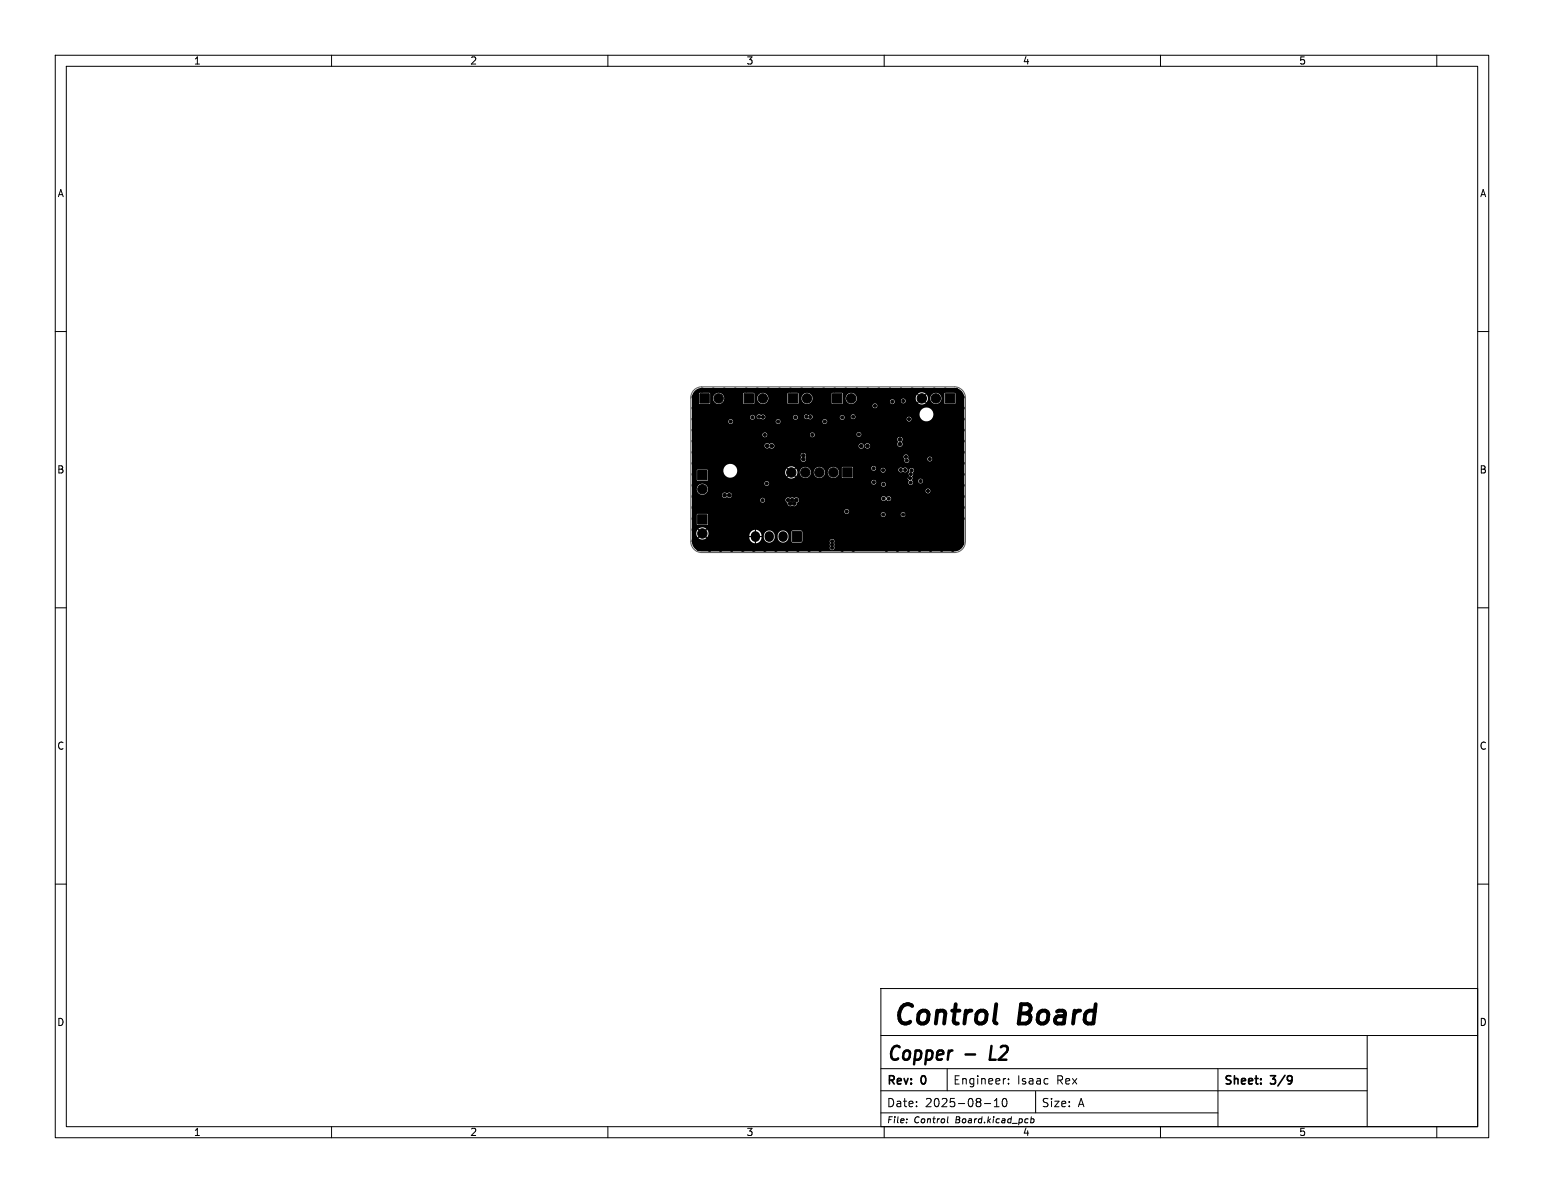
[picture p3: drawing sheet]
<svg xmlns="http://www.w3.org/2000/svg" width="279mm" height="216mm" viewBox="0 0 279 216" stroke-linecap="round" stroke-linejoin="round" font-family="sans-serif">
<defs><g id="words">
<g font-size="4.9">
<text x="161.4" y="186.4">Control</text>
<text x="184.5" y="186.4">Board</text>
</g>
<g font-size="3.5">
<text x="160.4" y="192.6">Copper</text>
<text x="180.1" y="192.6">L2</text>
</g>
<g font-size="2.1">
<text x="160.4" y="196.7">Rev:</text>
<text x="166.8" y="196.7">0</text>
<text x="172.4" y="196.5">Engineer:</text>
<text x="184" y="196.5">Isaac</text>
<text x="191.3" y="196.5">Rex</text>
<text x="221.4" y="196.7">Sheet:</text>
<text x="230.1" y="196.7">3/9</text>
<text x="160.4" y="200.6">Date:</text>
<text x="167.4" y="200.6">2025-08-10</text>
<text x="188.4" y="200.6">Size:</text>
<text x="195" y="200.6">A</text>
</g>
<g font-size="1.8">
<text x="35" y="11.9">1</text>
<text x="85" y="11.9">2</text>
<text x="135" y="11.9">3</text>
<text x="185" y="11.9">4</text>
<text x="235" y="11.9">5</text>
<text x="10.3" y="35.9">A</text>
<text x="267.7" y="35.9">A</text>
<text x="10.3" y="85.9">B</text>
<text x="267.7" y="85.9">B</text>
<text x="10.3" y="135.9">C</text>
<text x="267.7" y="135.9">C</text>
<text x="10.3" y="185.9">D</text>
<text x="267.7" y="185.9">D</text>
<text x="35" y="205.8">1</text>
<text x="85" y="205.8">2</text>
<text x="135" y="205.8">3</text>
<text x="185" y="205.8">4</text>
<text x="235" y="205.8">5</text>
</g>
<g font-size="1.5">
<text x="160.4" y="203.5">File:</text>
<text x="165.4" y="203.5">Control</text>
<text x="173" y="203.5">Board.kicad_pcb</text>
</g>
</g></defs>
<g fill="none" stroke="#000" stroke-width=".18">
<path d="M10 10h259.4v195.9h-259.4zM12 12h255.4v191.9h-255.4zM60 10v2M110 10v2M160 10v2M210 10v2M260 10v2M10 60h2M267.4 60h2M10 110h2M267.4 110h2M10 160h2"/>
<path d="M159.4 178.9h108v25h-108zM267.4 160h2M159.4 197.4h88M159.4 193.4h88M159.4 187.4h108M171.4 193.4v4M178.1 199.7h1.2M179.9 199.2l.5-.4v1.5M181.5 198.9l.2-.1a.8 .8 0 0 1 .5 .7 .8 .8 0 0 1-.5 .8l-.2-.2-.1-.4zM181.9 195.2h.1M182.5 196v.2M182.5 195.3v.1"/>
<path d="M187.4 197.5v3.9M220.4 193.4v10.5M247.4 187.4v16.5M60 203.9v2M110 203.9v2M159.4 201.4h61M160 203.9v2M164.1 202.5v.1M171.5 202.1l-.1 .9 .2 .2M179.9 200.3h.9M186 202.5h.1M186.6 202.5h.3l.2 .2-.1 .4h-.5"/>
<path d="M186.6 202.1l-.1 1.1M210 203.9v2M260 203.9v2"/>
</g>
<path d="M233.5 194.7l.2 .1a1.26 1.26 0 0 1-.1 1.2M233.8 195.3l-.3 .3" fill="none" stroke="#000" stroke-width=".3"/>
<path d="M174.7 190.8h1.7M179.4 189.3l-.3 2.5h1.1" fill="none" stroke="#000" stroke-width=".45"/>
<g fill="#000" stroke="#000" stroke-width=".18">
<path d="M126.6 71.2h1.7v1.8h-1.7zM134.7 71.2h1.6v1.8h-1.6zM142.6 71.2h1.7v1.8h-1.7zM150.6 71.2h1.8v1.8h-1.8zM171 71.2h1.7v1.8h-1.7zM126.2 85.1h1.7v1.8h-1.7zM126.2 93.1h1.7v1.8h-1.7zM143.4 96.2h1.6v1.8h-1.6zM152.5 84.7h1.7v1.7h-1.7z"/>
<circle cx="125.5" cy="75.9" r=".32"/>
<circle cx="125.5" cy="79.9" r=".32"/>
<circle cx="125.5" cy="73.9" r=".32"/>
<circle cx="125.5" cy="77.9" r=".32"/>
<circle cx="125.6" cy="71.8" r=".33"/>
<circle cx="127" cy="70.5" r=".33"/>
<circle cx="129" cy="70.5" r=".33"/>
<circle cx="129.1" cy="80" r="2.5"/>
<circle cx="130" cy="72.1" r=".85"/>
<circle cx="131" cy="70.5" r=".33"/>
<circle cx="132.2" cy="76.3" r=".27"/>
<circle cx="133" cy="70.5" r=".33"/>
<circle cx="133.3" cy="76" r=".32"/>
<circle cx="133.3" cy="77" r=".32"/>
<circle cx="134.3" cy="77.7" r=".32"/>
<circle cx="134.3" cy="74.9" r=".33"/>
<circle cx="135" cy="70.5" r=".33"/>
<circle cx="135.2" cy="75.6" r=".32"/>
<circle cx="135.2" cy="77.5" r=".32"/>
<circle cx="135.4" cy="73.9" r=".33"/>
<circle cx="136.2" cy="75.5" r=".27"/>
<circle cx="136.6" cy="73.9" r=".33"/>
<circle cx="136.9" cy="79.8" r=".33"/>
<circle cx="136.9" cy="77.6" r=".33"/>
<circle cx="137" cy="70.5" r=".33"/>
<circle cx="137.4" cy="75.4" r=".27"/>
<circle cx="138" cy="72.1" r=".85"/>
<circle cx="138.1" cy="75.5" r=".27"/>
<circle cx="138.1" cy="77.6" r=".33"/>
<circle cx="138.4" cy="78.7" r=".27"/>
<circle cx="138.6" cy="79.7" r=".33"/>
<circle cx="138.7" cy="76.1" r=".32"/>
<circle cx="138.9" cy="77.6" r=".33"/>
<circle cx="139" cy="70.5" r=".33"/>
<circle cx="140.5" cy="79" r=".32"/>
<circle cx="140.8" cy="76.3" r=".27"/>
<circle cx="141" cy="70.5" r=".33"/>
<circle cx="142" cy="79.5" r=".32"/>
<circle cx="142.6" cy="74.1" r=".32"/>
<circle cx="142.8" cy="74.8" r=".33"/>
<circle cx="143" cy="70.5" r=".33"/>
<circle cx="143.2" cy="77.8" r=".33"/>
<circle cx="143.7" cy="74.1" r=".33"/>
<circle cx="144" cy="75.5" r=".27"/>
<circle cx="144.9" cy="74.1" r=".33"/>
<circle cx="145" cy="77.5" r=".32"/>
<circle cx="145" cy="70.5" r=".33"/>
<circle cx="145.9" cy="77.5" r=".32"/>
<circle cx="145.9" cy="75.4" r=".27"/>
<circle cx="146" cy="72.1" r=".85"/>
<circle cx="146.3" cy="74.7" r=".32"/>
<circle cx="146.6" cy="75.5" r=".27"/>
<circle cx="147" cy="78.7" r=".28"/>
<circle cx="147" cy="70.5" r=".33"/>
<circle cx="147" cy="79.6" r=".33"/>
<circle cx="147.1" cy="76.2" r=".33"/>
<circle cx="147.3" cy="77.3" r=".33"/>
<circle cx="148.4" cy="78.4" r=".33"/>
<circle cx="149" cy="70.5" r=".33"/>
<circle cx="149.3" cy="76.3" r=".28"/>
<circle cx="149.6" cy="79.5" r=".32"/>
<circle cx="150" cy="74.8" r=".32"/>
<circle cx="151.1" cy="70.5" r=".32"/>
<circle cx="151.3" cy="74.8" r=".33"/>
<circle cx="152" cy="77.7" r=".32"/>
<circle cx="152.4" cy="75.6" r=".28"/>
<circle cx="153.1" cy="70.5" r=".32"/>
<circle cx="153.1" cy="74.2" r=".32"/>
<circle cx="153.4" cy="77.5" r=".33"/>
<circle cx="153.8" cy="79.9" r=".33"/>
<circle cx="154" cy="72.1" r=".85"/>
<circle cx="154.4" cy="77.5" r=".32"/>
<circle cx="154.4" cy="75.4" r=".27"/>
<circle cx="155.1" cy="70.5" r=".32"/>
<circle cx="155.1" cy="74.9" r=".33"/>
<circle cx="155.4" cy="78.6" r=".27"/>
<circle cx="156.1" cy="76.8" r=".33"/>
<circle cx="156.1" cy="74.5" r=".33"/>
<circle cx="157" cy="78.7" r=".32"/>
<circle cx="157.1" cy="70.5" r=".32"/>
<circle cx="157.1" cy="77.8" r=".33"/>
<circle cx="157.3" cy="76.3" r=".33"/>
<circle cx="157.9" cy="79.8" r=".32"/>
<circle cx="158.3" cy="73.4" r=".28"/>
<circle cx="159.1" cy="70.5" r=".32"/>
<circle cx="159.1" cy="72" r=".33"/>
<circle cx="159.4" cy="76.7" r=".32"/>
<circle cx="159.8" cy="79.9" r=".32"/>
<circle cx="160.5" cy="75" r=".32"/>
<circle cx="160.5" cy="72" r=".33"/>
<circle cx="161.1" cy="70.5" r=".32"/>
<circle cx="161.4" cy="74.6" r=".32"/>
<circle cx="161.5" cy="72.7" r=".27"/>
<circle cx="162.5" cy="74.6" r=".32"/>
<circle cx="162.8" cy="71.4" r=".33"/>
<circle cx="162.8" cy="79.5" r=".33"/>
<circle cx="162.9" cy="78.7" r=".32"/>
<circle cx="163" cy="77.1" r=".33"/>
<circle cx="163.1" cy="70.5" r=".32"/>
<circle cx="163.4" cy="74.6" r=".32"/>
<circle cx="163.5" cy="72.6" r=".28"/>
<circle cx="164.5" cy="75.8" r=".28"/>
<circle cx="164.9" cy="74" r=".33"/>
<circle cx="165" cy="77.1" r=".32"/>
<circle cx="165.1" cy="70.5" r=".32"/>
<circle cx="165.2" cy="78.8" r=".33"/>
<circle cx="165.7" cy="74.1" r=".33"/>
<circle cx="165.8" cy="76.4" r=".32"/>
<circle cx="166.8" cy="72.1" r=".85"/>
<circle cx="167.1" cy="70.5" r=".32"/>
<circle cx="169.1" cy="70.5" r=".32"/>
<circle cx="169.3" cy="72.1" r=".85"/>
<circle cx="170.5" cy="80" r="2.5"/>
<circle cx="171.1" cy="70.5" r=".32"/>
<circle cx="173.1" cy="70.6" r=".32"/>
<circle cx="174.1" cy="75.9" r=".33"/>
<circle cx="174.1" cy="79.9" r=".33"/>
<circle cx="174.1" cy="73.9" r=".33"/>
<circle cx="174.1" cy="77.9" r=".33"/>
<circle cx="174.1" cy="71.8" r=".33"/>
<circle cx="125.5" cy="81.9" r=".32"/>
<circle cx="125.5" cy="91.9" r=".32"/>
<circle cx="125.5" cy="85.9" r=".32"/>
<circle cx="125.5" cy="95.9" r=".32"/>
<circle cx="125.5" cy="89.9" r=".32"/>
<circle cx="125.5" cy="93.9" r=".32"/>
<circle cx="125.5" cy="87.9" r=".32"/>
<circle cx="125.5" cy="97.9" r=".32"/>
<circle cx="125.5" cy="83.9" r=".32"/>
<circle cx="126.4" cy="99.3" r=".33"/>
<circle cx="127.1" cy="88.5" r=".85"/>
<circle cx="127.1" cy="96.5" r=".85"/>
<circle cx="128.4" cy="99.4" r=".33"/>
<circle cx="129.7" cy="84.9" r=".32"/>
<circle cx="129.7" cy="90.4" r=".32"/>
<circle cx="130.4" cy="99.4" r=".33"/>
<circle cx="131.1" cy="89.6" r=".32"/>
<circle cx="132" cy="89.6" r=".33"/>
<circle cx="132.4" cy="99.4" r=".33"/>
<circle cx="132.8" cy="89.7" r=".32"/>
<circle cx="132.8" cy="91.9" r=".33"/>
<circle cx="133.2" cy="87.1" r=".33"/>
<circle cx="134" cy="91.9" r=".33"/>
<circle cx="134" cy="83.9" r=".32"/>
<circle cx="134" cy="86.2" r=".32"/>
<circle cx="134.4" cy="99.4" r=".33"/>
<circle cx="134.5" cy="89.7" r=".32"/>
<circle cx="134.7" cy="91.2" r=".33"/>
<circle cx="136.4" cy="99.4" r=".33"/>
<circle cx="136.6" cy="92.3" r=".32"/>
<circle cx="136.8" cy="89.5" r=".32"/>
<circle cx="136.8" cy="88.5" r=".33"/>
<circle cx="136.9" cy="87.2" r=".33"/>
<circle cx="137.7" cy="92.1" r=".33"/>
<circle cx="137.9" cy="85.2" r=".33"/>
<circle cx="138" cy="90.5" r=".27"/>
<circle cx="138.4" cy="99.4" r=".33"/>
<circle cx="138.7" cy="87.5" r=".27"/>
<circle cx="138.8" cy="92.1" r=".33"/>
<circle cx="138.8" cy="80.7" r=".32"/>
<circle cx="139" cy="90.4" r=".32"/>
<circle cx="139.3" cy="86.2" r=".33"/>
<circle cx="139.7" cy="80.7" r=".32"/>
<circle cx="139.9" cy="83.4" r=".33"/>
<circle cx="140.1" cy="88.8" r=".33"/>
<circle cx="140.1" cy="87.2" r=".33"/>
<circle cx="140.4" cy="99.4" r=".33"/>
<circle cx="141.2" cy="88.5" r=".32"/>
<circle cx="141.9" cy="91.4" r=".33"/>
<circle cx="142" cy="87.7" r=".33"/>
<circle cx="142.1" cy="89.5" r=".33"/>
<circle cx="142.4" cy="99.4" r=".33"/>
<circle cx="142.6" cy="90.5" r=".33"/>
<circle cx="143" cy="91.1" r=".32"/>
<circle cx="143.2" cy="85.5" r=".85"/>
<circle cx="143.4" cy="90.5" r=".32"/>
<circle cx="143.7" cy="91.1" r=".32"/>
<circle cx="144.1" cy="90.5" r=".33"/>
<circle cx="144.4" cy="87.4" r=".33"/>
<circle cx="144.4" cy="99.4" r=".33"/>
<circle cx="145.3" cy="81.6" r=".33"/>
<circle cx="145.4" cy="83.1" r=".33"/>
<circle cx="145.4" cy="82.4" r=".33"/>
<circle cx="145.6" cy="88.7" r=".33"/>
<circle cx="145.7" cy="85.5" r=".85"/>
<circle cx="145.7" cy="92.3" r=".33"/>
<circle cx="146.4" cy="99.4" r=".33"/>
<circle cx="146.9" cy="87.4" r=".33"/>
<circle cx="147.1" cy="94.3" r=".32"/>
<circle cx="147.7" cy="93.3" r=".32"/>
<circle cx="147.8" cy="80.8" r=".33"/>
<circle cx="148.2" cy="88.7" r=".33"/>
<circle cx="148.3" cy="85.5" r=".85"/>
<circle cx="148.4" cy="99.4" r=".33"/>
<circle cx="148.8" cy="95" r=".27"/>
<circle cx="149.4" cy="87.4" r=".33"/>
<circle cx="150.3" cy="97.1" r=".32"/>
<circle cx="150.6" cy="98" r=".27"/>
<circle cx="150.6" cy="99.1" r=".28"/>
<circle cx="150.6" cy="98.5" r=".28"/>
<circle cx="150.7" cy="95.9" r=".33"/>
<circle cx="150.7" cy="88.7" r=".33"/>
<circle cx="150.8" cy="85.5" r=".85"/>
<circle cx="151.9" cy="94.4" r=".32"/>
<circle cx="151.9" cy="93.4" r=".32"/>
<circle cx="152" cy="87.4" r=".32"/>
<circle cx="152.3" cy="96.1" r=".28"/>
<circle cx="152.4" cy="90.4" r=".32"/>
<circle cx="152.4" cy="99.4" r=".33"/>
<circle cx="153.1" cy="88.7" r=".32"/>
<circle cx="153.2" cy="87.4" r=".32"/>
<circle cx="153.2" cy="92.6" r=".27"/>
<circle cx="153.7" cy="96" r=".33"/>
<circle cx="153.7" cy="95.2" r=".33"/>
<circle cx="153.7" cy="94.4" r=".33"/>
<circle cx="154.4" cy="99.4" r=".33"/>
<circle cx="155.5" cy="89.5" r=".27"/>
<circle cx="155.7" cy="85.6" r=".32"/>
<circle cx="155.7" cy="84.9" r=".32"/>
<circle cx="155.8" cy="80.7" r=".33"/>
<circle cx="155.9" cy="87.9" r=".27"/>
<circle cx="155.9" cy="87" r=".28"/>
<circle cx="156.4" cy="89.6" r=".27"/>
<circle cx="157" cy="80.7" r=".33"/>
<circle cx="157.4" cy="96" r=".33"/>
<circle cx="157.9" cy="82.8" r=".32"/>
<circle cx="158.1" cy="84.8" r=".27"/>
<circle cx="158.1" cy="87.3" r=".27"/>
<circle cx="158.3" cy="96" r=".32"/>
<circle cx="158.3" cy="95.2" r=".32"/>
<circle cx="158.7" cy="81.9" r=".33"/>
<circle cx="159.8" cy="85.1" r=".27"/>
<circle cx="159.8" cy="93.1" r=".27"/>
<circle cx="159.9" cy="87.6" r=".28"/>
<circle cx="159.9" cy="90.2" r=".27"/>
<circle cx="160.4" cy="89.4" r=".32"/>
<circle cx="160.4" cy="99.4" r=".32"/>
<circle cx="160.5" cy="85.7" r=".32"/>
<circle cx="160.8" cy="93.4" r=".32"/>
<circle cx="160.8" cy="90.3" r=".27"/>
<circle cx="161.4" cy="82.8" r=".33"/>
<circle cx="161.6" cy="92.9" r=".33"/>
<circle cx="161.6" cy="92.1" r=".33"/>
<circle cx="162" cy="85.2" r=".32"/>
<circle cx="162.4" cy="99.4" r=".32"/>
<circle cx="162.4" cy="93.3" r=".33"/>
<circle cx="162.5" cy="89.7" r=".32"/>
<circle cx="162.9" cy="80.4" r=".33"/>
<circle cx="163" cy="85.1" r=".27"/>
<circle cx="163.3" cy="81.9" r=".33"/>
<circle cx="163.4" cy="93.1" r=".28"/>
<circle cx="163.8" cy="85.1" r=".27"/>
<circle cx="163.9" cy="82.7" r=".27"/>
<circle cx="164.1" cy="83.3" r=".27"/>
<circle cx="164.1" cy="86.1" r=".27"/>
<circle cx="164.1" cy="92.1" r=".33"/>
<circle cx="164.2" cy="93.1" r=".32"/>
<circle cx="164.3" cy="81.2" r=".32"/>
<circle cx="164.4" cy="99.4" r=".32"/>
<circle cx="164.7" cy="86.5" r=".28"/>
<circle cx="164.8" cy="87.3" r=".27"/>
<circle cx="164.8" cy="85.8" r=".28"/>
<circle cx="164.9" cy="90.1" r=".33"/>
<circle cx="165" cy="85.1" r=".27"/>
<circle cx="165.2" cy="82.4" r=".32"/>
<circle cx="165.7" cy="91" r=".33"/>
<circle cx="165.8" cy="80.3" r=".32"/>
<circle cx="166.4" cy="99.4" r=".32"/>
<circle cx="166.6" cy="87.1" r=".27"/>
<circle cx="167.9" cy="88.8" r=".28"/>
<circle cx="168.3" cy="83.1" r=".28"/>
<circle cx="168.4" cy="99.4" r=".32"/>
<circle cx="168.7" cy="89.6" r=".33"/>
<circle cx="168.9" cy="87.3" r=".32"/>
<circle cx="168.9" cy="88.3" r=".32"/>
<circle cx="169" cy="84.7" r=".33"/>
<circle cx="169.8" cy="91.5" r=".33"/>
<circle cx="170.4" cy="99.4" r=".32"/>
<circle cx="170.6" cy="91.9" r=".33"/>
<circle cx="170.6" cy="93" r=".33"/>
<circle cx="172.4" cy="99.4" r=".32"/>
<circle cx="174.1" cy="98.3" r=".32"/>
<circle cx="174.1" cy="81.9" r=".33"/>
<circle cx="174.1" cy="85.9" r=".33"/>
<circle cx="174.1" cy="91.9" r=".33"/>
<circle cx="174.1" cy="89.9" r=".33"/>
<circle cx="174.1" cy="83.9" r=".33"/>
<circle cx="174.1" cy="93.9" r=".33"/>
<circle cx="174.1" cy="87.9" r=".33"/>
</g>
<path d="M136.7 97v.2M139.2 97v.2M141.7 97v.2" fill="none" stroke="#000" stroke-width="1.7"/>
<path d="M125.7 70.7l.6-.4 .7-.1h45.7a1.8 1.8 0 0 1 1.8 1.8v26a1.8 1.8 0 0 1-1.8 1.8h-45.7a1.8 1.8 0 0 1-1.8-1.8v-1.5h.8l.3 .7 .4-.4 .1 .2-.4 .4a1.1 1.1 0 0 0 1.4 0l-.4-.4 .1-.2 .4 .4 .2-.3h7.5v.1h.6v.2h-.6a1.1 1.1 0 0 0 1 1.1v-.7h.2v.7h.2a1.1 1.1 0 0 0 .8-1.1h-.6v-.2l1-.1v.4a1 1 0 0 0 1.2 .9 1 1 0 0 0 .8-1.3h.5v.4a1.02 1.02 0 0 0 1.4 .8 1.02 1.02 0 0 0 .5-1.4l-.2-.4h.8v1.6l.3 .3h1.4l.3-.3h4.9l.1 1a.44 .44 0 0 0 .1 .6 .44 .44 0 0 0 .6-.1 .44 .44 0 0 0 0-.6v-.6a.43 .43 0 0 0-.2-.6 .43 .43 0 0 0-.6 .3h-4.9v-1.6l-.2-.3h-1.4l-.3 .1-.1 .2h-.8l-.4-.3a.98 .98 0 0 0-1.3 .9h-.5l-.1-.2a.98 .98 0 0 0-1-.7 .98 .98 0 0 0-.9 .9h-.4v-.2a1.1 1.1 0 0 0-1-.8v.7h-.2v-.7h-.2a1.1 1.1 0 0 0-.8 1h-7.5l.1-.6-.3-.5-.4 .5-.1-.2 .4-.4a1.1 1.1 0 0 0-1.4 0l.4 .4-.1 .2-.4-.5-.3 .7h-.8v-3.4h.9v1.9h1.9l.1-.1v-1.8h31.3a.43 .43 0 0 0 .4 .5 .43 .43 0 0 0 .5-.5h2.7v.1a.43 .43 0 0 0 .7 .3 .43 .43 0 0 0 0-.7 .43 .43 0 0 0-.7 .3h-2.7l-.1-.1a.43 .43 0 0 0-.4-.3 .43 .43 0 0 0-.4 .4l-33.2-.1-.1 .1h-.9v-.6h27.6v.1a.43 .43 0 0 0 .7 .3 .43 .43 0 0 0 0-.7 .43 .43 0 0 0-.7 .3h-27.6v-2h12.4v.1a.43 .43 0 0 0 .5 .3 .43 .43 0 0 0 .3-.5h3.7l.1 .4a.54 .54 0 0 1 .4 .6 .68 .68 0 0 0 .8 .1 .58 .58 0 0 0 .9-.6 .47 .47 0 0 0 .1-.7h15.1v.1a.49 .49 0 0 0 .4 .4 .49 .49 0 0 0 .5-.3 .43 .43 0 0 0 .7 .1 .43 .43 0 0 0-.2-.7l-.5 .3a.49 .49 0 0 0-.5-.3 .49 .49 0 0 0-.4 .4h-15.1l-.2-.2-.5 .2-.3-.2-.5 .1a.48 .48 0 0 0-.8 .3h-3.7a.43 .43 0 0 0-.5-.3 .43 .43 0 0 0-.3 .4h-12.4v-.9h5.4v.1a.55 .55 0 0 0 .5 .4 .55 .55 0 0 0 .5-.2 .49 .49 0 0 0 .7 0 .49 .49 0 0 0 0-.7 .49 .49 0 0 0-.7 .1 .5 .5 0 0 0-.6-.1 .5 .5 0 0 0-.4 .4h-5.4v-1.2h.9v.2a1 1 0 0 0 .9 .9 1 1 0 0 0 1.1-.7h39.4v.1a.43 .43 0 0 0 .7 .3 .43 .43 0 0 0 0-.7 .43 .43 0 0 0-.7 .3h-39.4v-.2a1.01 1.01 0 0 0-.9-1.1 1.01 1.01 0 0 0-1.1 .9h-.9v-1h13.1v.2a.43 .43 0 0 0 .6 .3 .43 .43 0 0 0 .2-.7h18.6v.1a.43 .43 0 0 0 .7 .3h1v.1a.43 .43 0 0 0 .7 .3 .43 .43 0 0 0 0-.7 .43 .43 0 0 0-.7 .3l-.9-.1a.43 .43 0 0 0-.2-.6 .43 .43 0 0 0-.6 .3h-18.7a.43 .43 0 0 0-.7 .2h-13.1v-2.3h.9v1.8l.1 .1h1.9v-1.9h2.8v.2a1.25 1.25 0 0 0 1.2 1.2 1.25 1.25 0 0 0 1.3-1.1h8.7l.2 .8 .5-.4 .1 .1-.4 .4 .1 .1a1.1 1.1 0 0 0 1.3-.1l-.4-.4 .1-.1 .4 .4 .3-.8h.4v.2a1.01 1.01 0 0 0 1.1 .9 1.01 1.01 0 0 0 .9-1.1h.6v.2a1.01 1.01 0 0 0 1.1 .9 1.01 1.01 0 0 0 .9-1.1h.5v.2a1 1 0 0 0 1.6 .7 1 1 0 0 0-.1-1.7h1v1.8l.2 .1h11.8l.2 .5a.44 .44 0 0 0-.1 .6 .44 .44 0 0 0 .7 0 .44 .44 0 0 0 0-.6h1.1v.1a.43 .43 0 0 0 .6 .3 .43 .43 0 0 0 0-.7 .43 .43 0 0 0-.6 .3l-1.2-.1 .1-.3-.1-.4 .2-.3a.49 .49 0 0 1 .2-.7 .46 .46 0 0 0-.6-.5 .46 .46 0 0 0-.2 .7l-.2 .4 .1 .3-.2 .4h-10l.1-1.8h3.3a.43 .43 0 0 0 .2 .4 .43 .43 0 0 0 .5-.1h1v.2a.43 .43 0 0 0 .5 .3 .43 .43 0 0 0 .3-.5h2.4v.1a.43 .43 0 0 0 .3 .4 .43 .43 0 0 0 .4-.2 .46 .46 0 0 0 .8 .1 .46 .46 0 0 0-.1-.7l-.7 .1a.43 .43 0 0 0-.4-.2 .43 .43 0 0 0-.3 .4l-2.4-.1a.43 .43 0 0 0-.5-.2 .43 .43 0 0 0-.3 .3h-1a.43 .43 0 0 0-.1-.6 .43 .43 0 0 0-.6 .3h-3.3l-.2-.2h-1.7l-.2 .1-1.2-.1a1.01 1.01 0 0 0-1.3 .9h-.5l-.1-.2a1.01 1.01 0 0 0-1-.7 1.01 1.01 0 0 0-.9 .9h-.6v-.2a1.01 1.01 0 0 0-1.1-.7 1.01 1.01 0 0 0-.9 .9h-.4l-.3-.6-.4 .4-.1-.1 .4-.4a1.1 1.1 0 0 0-1.4 0l.4 .4-.1 .1-.5-.4-.2 .6h-8.7a1.25 1.25 0 0 0-1.1-1.4 1.25 1.25 0 0 0-1.4 1.1l-4.7-.1-.1 .1h-.9v-2.7h19.7l.1 .3a.53 .53 0 0 0 0 .6 .53 .53 0 0 0 .6 .2 .65 .65 0 0 0 .2-.8v-.1h17.7l.2 .5a.43 .43 0 0 0 .1 .6 .43 .43 0 0 0 .6-.1 .43 .43 0 0 0 0-.6h3.4v.1a.43 .43 0 0 0 .7 .3 .43 .43 0 0 0 0-.7 .43 .43 0 0 0-.7 .3h-3.5a.45 .45 0 0 0-.2-.7 .45 .45 0 0 0-.6 .3h-17.7a.48 .48 0 0 0-.3-.6 .48 .48 0 0 0-.6 .4h-19.7v-1.8h13.1v.1a.55 .55 0 0 0 1 .3 .48 .48 0 0 0 .5 .1 .48 .48 0 0 0 .3-.4h15.3v.1a.48 .48 0 0 0 .5 .4 .48 .48 0 0 0 .4-.6h.2v.2a.48 .48 0 0 0 .7 .3 .48 .48 0 0 0 0-.8 .48 .48 0 0 0-.7 .3l-.2-.1a.48 .48 0 0 0-.5-.3 .48 .48 0 0 0-.4 .5l-15.3-.1a.55 .55 0 0 0-.9-.2 .48 .48 0 0 0-.5-.2 .48 .48 0 0 0-.4 .4h-13.1v-1.1h37.2v.1a.43 .43 0 0 1 0 .7 .51 .51 0 0 0 .7 .5 .51 .51 0 0 0 0-.9 .48 .48 0 0 0 0-.8 .48 .48 0 0 0-.7 .4h-37.2v-.9h12.8v.2a.43 .43 0 0 0 .5 .3 .43 .43 0 0 0 .3-.5h7.8v.2a.43 .43 0 0 0 .5 .3 .43 .43 0 0 0 .3-.5h7.6v.1a.43 .43 0 0 0 .7 .3 .43 .43 0 0 0 0-.7 .43 .43 0 0 0-.7 .3l-7.6-.1a.43 .43 0 0 0-.5-.2 .43 .43 0 0 0-.3 .3h-7.8a.43 .43 0 0 0-.4-.3 .43 .43 0 0 0-.4 .3h-12.8v-2.4h6.6v.1a.43 .43 0 0 0 .5 .4 .43 .43 0 0 0 .4-.5h7.7v.1a.43 .43 0 0 0 .5 .4 .43 .43 0 0 0 .3-.5h7.6v.1a.43 .43 0 0 0 .7 .4 .43 .43 0 0 0 0-.8 .43 .43 0 0 0-.7 .3h-7.6a.43 .43 0 0 0-.4-.3 .43 .43 0 0 0-.4 .3h-7.7a.43 .43 0 0 0-.5-.3 .43 .43 0 0 0-.4 .3h-6.6v-.7h10.5v.1a.43 .43 0 0 0 .6 .3 .43 .43 0 0 0 .3-.5h.3v.1a.5 .5 0 0 0 .8 .2 .42 .42 0 0 0 .5 .2 .42 .42 0 0 0 .3-.4h5v.1a.43 .43 0 0 0 .6 .3 .43 .43 0 0 0 .2-.5h1.2v.1a.5 .5 0 0 0 .8 .2 .43 .43 0 0 0 .5 .2 .43 .43 0 0 0 .3-.4h4.9v.1a.43 .43 0 0 0 .5 .4 .43 .43 0 0 0 .3-.6h1.2v.1a.43 .43 0 0 0 .6 .3h9.5v.1a.43 .43 0 0 0 .6 .3 .43 .43 0 0 0 0-.7 .43 .43 0 0 0-.6 .3h-9.5a.43 .43 0 0 0 0-.8 .43 .43 0 0 0-.6 .4l-1.3-.1a.43 .43 0 0 0-.4-.2 .43 .43 0 0 0-.3 .4h-4.9l-.1-.2a.52 .52 0 0 0-.7-.2 .43 .43 0 0 0-.5-.1 .43 .43 0 0 0-.3 .4l-1.2-.1a.43 .43 0 0 0-.5-.2 .43 .43 0 0 0-.3 .4h-5v-.2a.52 .52 0 0 0-.8-.2 .43 .43 0 0 0-.5-.1 .43 .43 0 0 0-.3 .4l-.3-.1a.43 .43 0 0 0-.5-.2 .43 .43 0 0 0-.4 .4h-10.5v-.6h41.2v.2a1.25 1.25 0 0 0 1.9 1 1.25 1.25 0 0 0 0-2.2 1.25 1.25 0 0 0-1.9 1h-41.2v-1.5h32.7v.1a.43 .43 0 0 0 .7 .3 .43 .43 0 0 0 0-.7 .43 .43 0 0 0-.7 .3h-32.7v-1.6l.2-.6h1.1l.1 1.9h1.8l.1-1.1h.5a1 1 0 0 0 1.5 1 1 1 0 0 0 0-1.8h4v1.8l.1 .1h1.8l.1-1.1h.5a1 1 0 0 0 1.5 1 1 1 0 0 0 0-1.8h4v1.8l.1 .1h1.8l.1-1.1h.5a1 1 0 0 0 1.5 1 1 1 0 0 0 0-1.8h4v1.8l.1 .1h1.8l.1-1.1h.5a1 1 0 0 0 .7 1 1 1 0 0 0 1.2-.4h6.1v.2a.43 .43 0 0 0 .6 .3 .43 .43 0 0 0 .3-.6h1.1v.1a.43 .43 0 0 0 .7 .3 .43 .43 0 0 0 0-.7 .43 .43 0 0 0-.7 .3l-1.2-.1a.43 .43 0 0 0-.4-.1 .43 .43 0 0 0-.4 .3h-6.1l.1-.6h10.7l.3 .8 .4-.4 .1 .1-.4 .4a1.1 1.1 0 0 0 1.4 0l-.4-.4 .1-.1 .5 .4 .2-.8h.4v.2a1 1 0 0 0 1.6 .7 1 1 0 0 0 0-1.7h1l.1 1.9 1.9-.1-.1-1.9h-1.8l-.1 .1-1.3-.1a1.01 1.01 0 0 0-1.3 .9h-.4l-.2-.6-.5 .4-.1-.1 .4-.4a1.1 1.1 0 0 0-1.4 0l.4 .4-.1 .1-.4-.4-.3 .6h-10.7a1.01 1.01 0 0 0-1-.9 1.01 1.01 0 0 0-1 .9h-.5v-.8l-.1-.1h-1.8l-.1 .1h-4a1.01 1.01 0 0 0-1.5 .8h-.5v-.8l-.1-.1h-1.8l-.1 .1h-4a1.01 1.01 0 0 0-1.5 .8h-.5v-.8l-.1-.1h-1.8l-.1 .1h-4a1.01 1.01 0 0 0-1.5 .8h-.5l-.1-.9-3 .1z" fill="#000"/>
<path d="M125.6 70.6l.7-.5 .7-.1h45.7a2 2 0 0 1 2 2v26a2 2 0 0 1-2 2h-45.7a2 2 0 0 1-2-2v-26l.1-.7z" fill="none" stroke="#575757" stroke-width=".18"/>
<use href="#words"/>
</svg>
